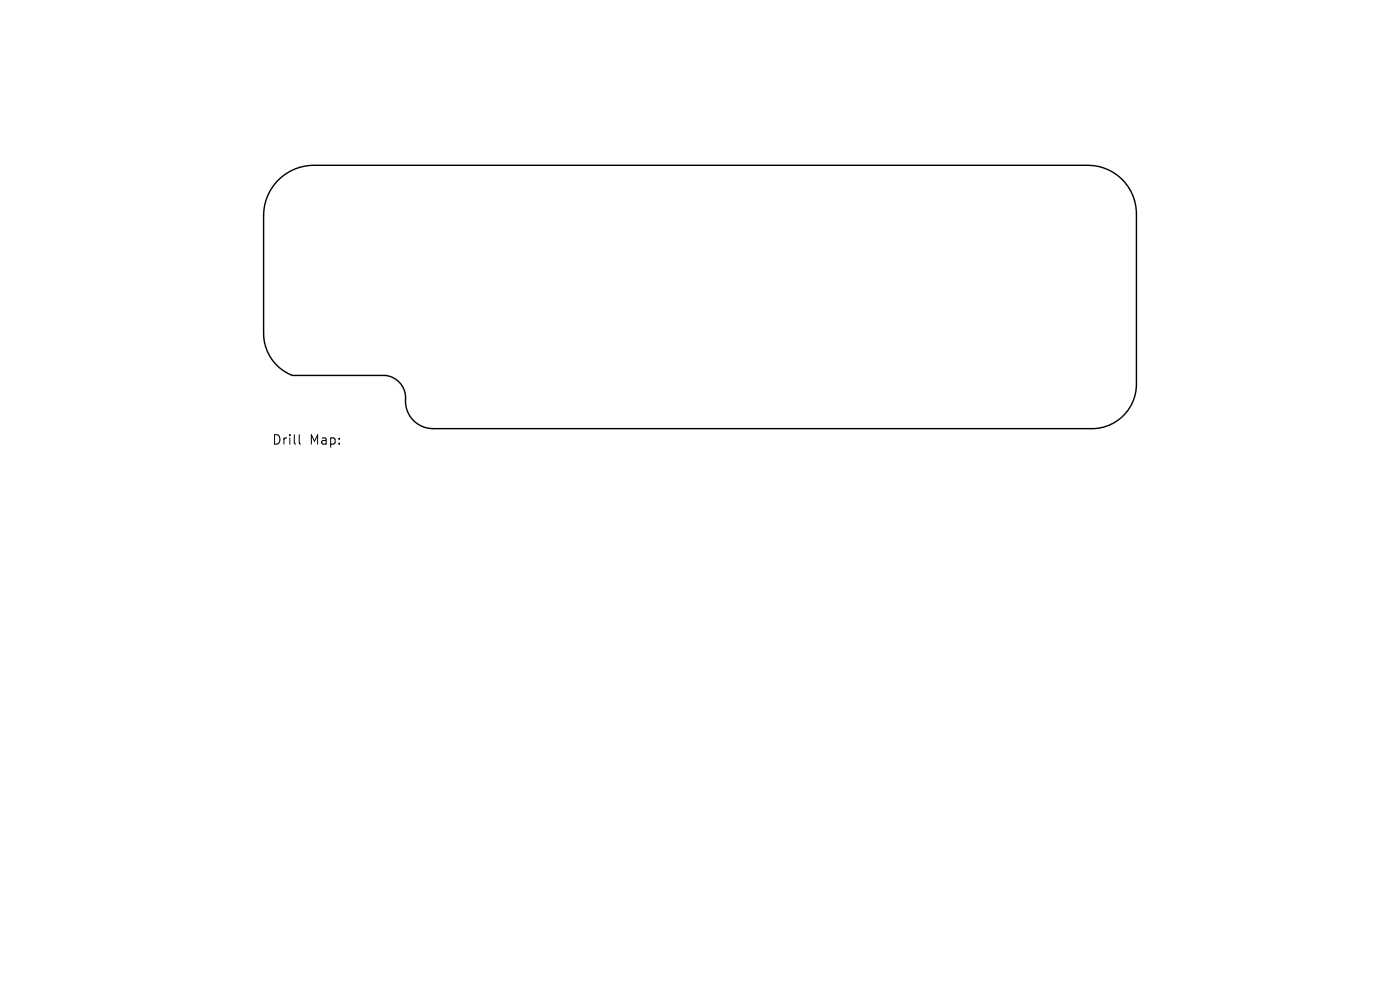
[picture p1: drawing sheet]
<svg xmlns="http://www.w3.org/2000/svg" width="297mm" height="210mm" viewBox="0 0 297 210" stroke-linecap="round" stroke-linejoin="round" font-family="sans-serif">
<defs><g id="words">
<g font-size="2.8">
<text x="57.8" y="94.5">Drill</text>
<text x="65.7" y="94.5">Map:</text>
</g>
</g></defs>
<path d="M58.7 38.5a10.7 10.7 0 0 1 7.9-3.4h164.2a10.3 10.3 0 0 1 10.3 10.3v36.5a9.5 9.5 0 0 1-9.9 9h-139.5a5.8 5.8 0 0 1-5.6-6.5 4.8 4.8 0 0 0-4.3-4.8h-19.8a9.6 9.6 0 0 1-6.1-9.1v-24.8a10.7 10.7 0 0 1 2.8-7.2z" fill="none" stroke="#000" stroke-width=".3"/>
<path d="M63.5 92.2v1.7l.3 .3" fill="none" stroke="#000" stroke-width=".21"/>
<use href="#words"/>
</svg>
